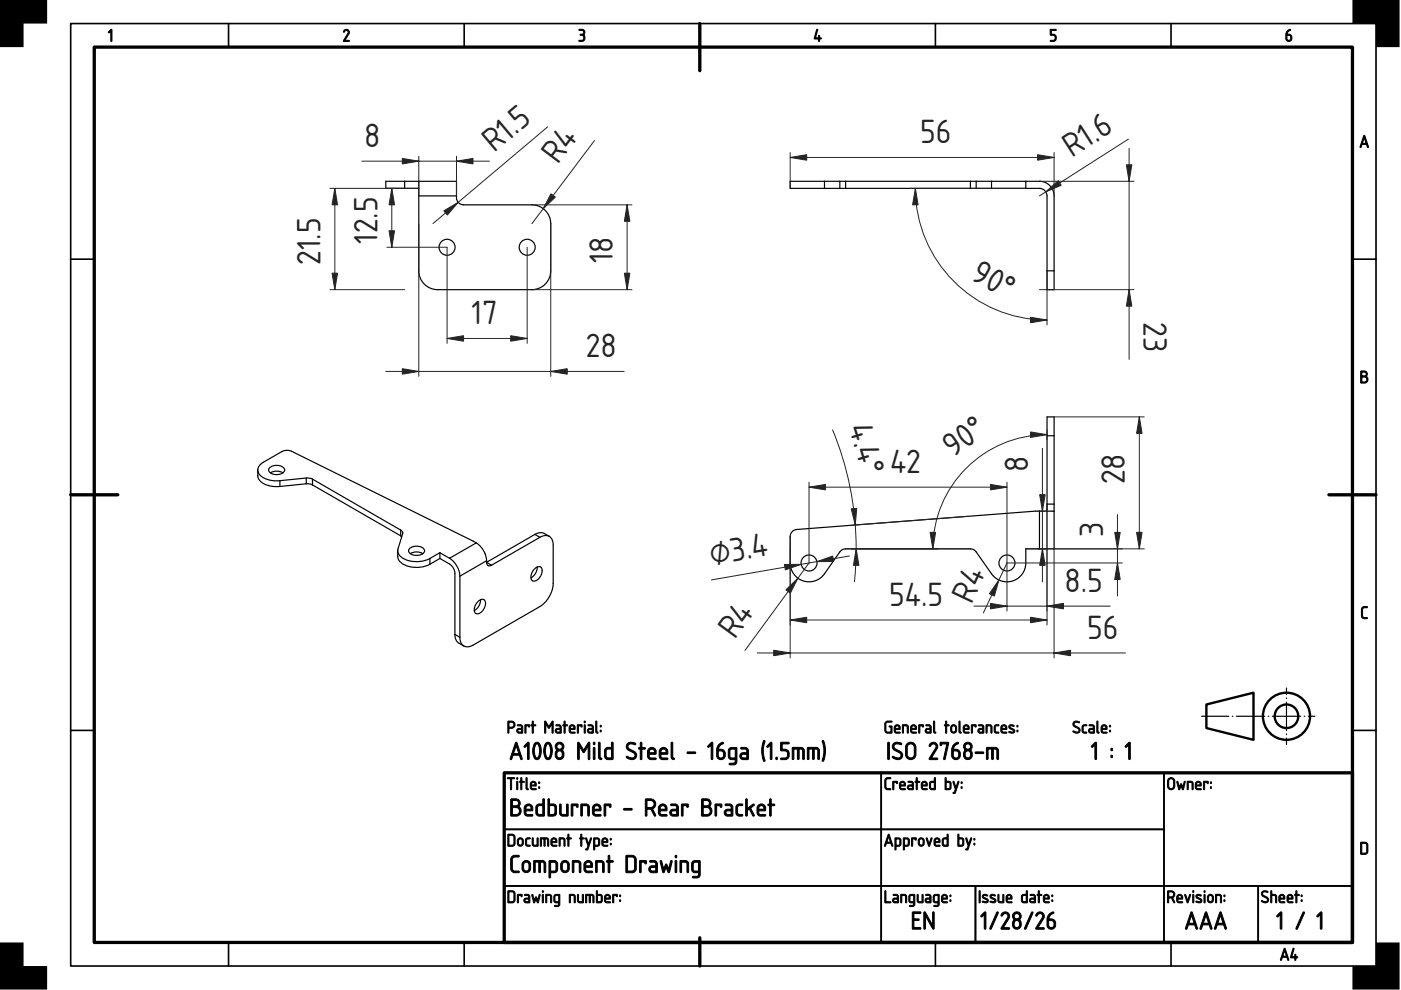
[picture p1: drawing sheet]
<svg xmlns="http://www.w3.org/2000/svg" width="297mm" height="210mm" viewBox="0 0 297 210" stroke-linecap="round" stroke-linejoin="round" font-family="sans-serif">
<defs><g id="words">
<g font-size="6.7" fill="#212529">
<text x="77.2" y="31.1">8</text>
<text x="104.8" y="32.5" transform="rotate(-40 104.8 32.5)">R1.5</text>
<text x="118.3" y="35" transform="rotate(-53 118.3 35)">R4</text>
<text x="195.1" y="30.3">56</text>
<text x="227.3" y="33.5" transform="rotate(-33 227.3 33.5)">R1.6</text>
<text x="80" y="51.8" transform="rotate(-90 80 51.8)">12.5</text>
<text x="67.9" y="56.2" transform="rotate(-90 67.9 56.2)">21.5</text>
<text x="129.9" y="55.8" transform="rotate(-90 129.9 55.8)">18</text>
<text x="205.5" y="59.2" transform="rotate(29 205.5 59.2)">90°</text>
<text x="100" y="68.7">17</text>
<text x="242.4" y="68.3" transform="rotate(90 242.4 68.3)">23</text>
<text x="124.2" y="75.7">28</text>
<text x="179.9" y="90.6" transform="rotate(73 179.9 90.6)">4.4°</text>
<text x="188.7" y="100.2">42</text>
<text x="202" y="97.1" transform="rotate(-35 202 97.1)">90°</text>
<text x="218" y="100" transform="rotate(-90 218 100)">8</text>
<text x="238.5" y="102.7" transform="rotate(-90 238.5 102.7)">28</text>
<text x="233.9" y="113.9" transform="rotate(-90 233.9 113.9)">3</text>
<text x="150.8" y="119.9" transform="rotate(-10 150.8 119.9)">⌀3.4</text>
<text x="225.7" y="125.5">8.5</text>
<text x="188.6" y="128.4">54.5</text>
<text x="206" y="128.2" transform="rotate(-65 206 128.2)">R4</text>
<text x="155.8" y="135.7" transform="rotate(-54 155.8 135.7)">R4</text>
<text x="230.5" y="135.4">56</text>
</g>
</g></defs>
<path d="M20 10h266.7v189.8h-266.7zM148.4 5v10M15 104.9h10M281.8 104.9h9.9M106.9 163.9h179.8v35.9h-179.8zM148.4 198.8v6" fill="none" stroke="#000" stroke-width=".7"/>
<g fill="none" stroke="#000" stroke-width=".35">
<path d="M15 5h276.7v199.8h-276.7zM48.5 5v5M98.4 5v5M198.3 5v5M248.3 5v5M15 55h5M286.7 55h5M15 154.9h5M286.7 154.9h5M106.9 163.9h79.9v11.9h-79.9zM106.9 175.8h79.9v12h-79.9zM186.8 175.8h60v12h-60z"/>
<path d="M186.8 163.9h60v11.9h-60zM246.8 163.9h39.9v23.9h-39.9zM48.5 199.8v5M98.4 199.8v5M106.9 187.8h79.9v12h-79.9zM186.8 187.8h20v12h-20zM198.3 199.8v5M206.8 187.8h40v12h-40zM246.8 187.8h20v12h-20zM248.3 199.8v5M266.8 187.8h19.9v12h-19.9z"/>
</g>
<g fill="#000" stroke="#000" stroke-width=".21">
<path d="M23.5 6.3l.2 .1v2.2l-.1 .2-.1-.2v-2l-.4 .4-.1-.1zM72.9 6.4a.64 .64 0 0 1 .9-.1 .64 .64 0 0 1 .2 .9l-.9 1.4h.8l.1 .2h-1.2l.9-1.7a.44 .44 0 0 0-.2-.6 .44 .44 0 0 0-.6 .3l-.1-.1zM122.8 6.2a.75 .75 0 0 1 1 .2 .75 .75 0 0 1-.1 1 .82 .82 0 0 1 .2 1.1 .82 .82 0 0 1-1.2 .2l.1-.1a.76 .76 0 0 0 1-.7l-.1-.3-.7-.1v-.2a.47 .47 0 0 0 .6-.2 .47 .47 0 0 0-.1-.6l-.7-.1zM173.2 6.2l.2 .2-.5 1.6h.6l.1-.5 .2 .5 .4 .2-.4 .1-.2 .5-.1-.5-.9-.1zM222.7 6.2h1.1l.1 .1-.1 .2h-.9v.8a.8 .8 0 0 1 1 .5 .8 .8 0 0 1-.6 1l-.6-.1 .6-.1a.54 .54 0 0 0 .4-.6 .54 .54 0 0 0-.4-.5h-.6zM288.8 128.8l.3-.2h.8v.2l-.8 .1-.2 .2v1.4l.2 .4h.7l.1 .2-.8 .1-.4-.4-.1-1.6z"/>
<path d="M272.9 6.6l.6-.4 .1 .2a.79 .79 0 0 0-.6 .9 .75 .75 0 0 1 .9 .8 .75 .75 0 0 1-1.1 .5l-.2-.4a1.82 1.82 0 0 1 .3-1.6zM272.9 7.5v.7a.4 .4 0 0 0 .4 .4 .4 .4 0 0 0 .4-.4l-.2-.6z"/>
<path d="M289.2 28.7l.2 .1 .7 2.3-.1 .2-.3-.7h-.9l-.3 .7-.2-.1zM289.2 29.2l-.3 1.2h.7z"/>
<path d="M288.5 78.7l.7-.1a.65 .65 0 0 1 .6 .4 .65 .65 0 0 1-.1 .8 .77 .77 0 0 1 .3 .8 .77 .77 0 0 1-.6 .6h-.9zM288.7 80v1h.6a.52 .52 0 0 0 .5-.5 .52 .52 0 0 0-.5-.5zM288.7 78.9v.8h.6a.39 .39 0 0 0 .4-.4 .39 .39 0 0 0-.4-.4z"/>
<path d="M107.9 153.1v1.1h.6a.52 .52 0 0 0 .5-.6 .52 .52 0 0 0-.6-.5zM107.7 152.9h.1a1.18 1.18 0 0 1 1.2 .2 .78 .78 0 0 1 .1 .8 .78 .78 0 0 1-.6 .5h-.6v.9l-.2 .1zM109.9 154.8l-.1 .2 .2 .2h.6v-.5zM109.7 153.7h.8l.3 .5v1.2l-.8 .1a.52 .52 0 0 1-.5-.6 .52 .52 0 0 1 .5-.5h.6v-.4l-.9-.1zM111.3 153.7l1 .1-.1 .4-.1-.3h-.6v1.4l-.1 .2-.1-.2zM112.9 152.9l.2 .1v.7l.5 .1-.5 .1v1.4l-.1 .2-.2-.2v-1.4l-.2-.1 .2-.1zM115.5 152.9h.2l.7 1.2 .6-1.2h.3v2.5l-.3-.1v-1.8l-.6 .9-.7-.9v1.8l-.2 .1zM118 154.8v.2l.1 .2h.6v-.5zM117.9 153.7h.8l.3 .5v1.2l-.8 .1a.52 .52 0 0 1-.5-.6 .52 .52 0 0 1 .5-.5h.5v-.4l-.8-.1zM119.6 152.9l.2 .1v.7l.6 .1-.6 .1v1.4l-.1 .2-.1-.2v-1.4l-.3-.1 .3-.1zM121 154.1l-.1 .3h.8l-.2-.5zM120.9 153.8a.64 .64 0 0 1 .8 0 .64 .64 0 0 1 .1 .9h-.9l.1 .5 .9 .1-.7 .2a1.06 1.06 0 0 1-.3-1.7zM122.4 153.7l1 .1-.1 .4-.1-.3h-.6v1.4l-.1 .2-.1-.2zM123.9 153.7l.2 .1v1.5l-.1 .2-.1-.2zM123.8 153.1a.2 .2 0 0 1 .4 0 .2 .2 0 0 1-.4 0zM124.9 154.8l-.1 .2 .1 .2h.7v-.5zM124.7 153.7h.8l.3 .5v1.2l-.8 .1a.52 .52 0 0 1-.5-.6 .52 .52 0 0 1 .5-.5h.6l-.1-.4-.8-.1zM126.3 152.9l.2 .1v2l.3 .3-.1 .2-.3-.2-.1-.2zM127.3 154.9h.2v.2h-.2zM127.3 153.8h.2v.3h-.2z"/>
<path d="M109.3 157.4l.3 .1 1.1 3.3-.1 .3-.5-1h-1.3l-.4 .9-.3-.1zM109.4 158.1l-.5 1.7h1.1zM111.8 157.5l.2-.1 .2 .2v3.2l-.2 .2-.2-.2v-2.8l-.5 .4-.2-.1zM113.7 157.8l-.4 1.2a2.07 2.07 0 0 0 .5 1.7 2.3 2.3 0 0 0 .5-2.3l-.2-.5zM113.4 157.5a.84 .84 0 0 1 1 .1 .84 .84 0 0 1 .3 .8l.1 .9a2.09 2.09 0 0 1-.7 1.7l-.3 .1a1.53 1.53 0 0 1-.9-1.7l.2-1.3zM116 157.8l-.4 1.2a2.07 2.07 0 0 0 .6 1.7 2.3 2.3 0 0 0 .4-2.3l-.2-.5zM115.8 157.5a.84 .84 0 0 1 .9 .1 .84 .84 0 0 1 .3 .8l.1 .9a2.09 2.09 0 0 1-.7 1.7l-.2 .1a1.53 1.53 0 0 1-.9-1.7l.2-1.3zM118.3 159.4a.8 .8 0 0 0 .3 1.3 .71 .71 0 0 0 .7-.9 .71 .71 0 0 0-1-.4zM118.1 158.3a.57 .57 0 0 0 1.1 0 .57 .57 0 0 0-1.1 0zM118 157.6a.92 .92 0 0 1 1.4 .1 .92 .92 0 0 1-.2 1.3 1.07 1.07 0 0 1 .3 1.5 1.07 1.07 0 0 1-1.5 .3l-.3-.6a1.15 1.15 0 0 1 .4-1.2 .92 .92 0 0 1-.1-1.4zM122.5 157.4l.3 .1 .9 1.5 1-1.5 .3-.1v3.6h-.3v-.2v-2.6l-.9 1.4-1-1.4v2.6v.2h-.3zM125.8 158.5h.3l.1 .2v2.1l-.2 .2-.2-.2zM125.8 157.6a.25 .25 0 0 1 .5 0 .25 .25 0 0 1-.5 0zM126.9 157.4h.3v.2v2.8l.4 .5a.52 .52 0 0 1-.7-.1 .52 .52 0 0 1 0-.6zM128.7 158.9l-.2 .4 .1 1.2 .4 .2h.6v-1.9zM128.3 158.7a1.3 1.3 0 0 1 1.3-.2v-1l.2-.1 .2 .2v3.2l-.2 .3a1.47 1.47 0 0 1-1.4-.2l-.2-.6v-1.1zM133 157.6a1.41 1.41 0 0 1 1.8 .1l-.2 .2a.92 .92 0 0 0-1.5 .4l.4 .5a1.9 1.9 0 0 1 1.5 1.1 1.07 1.07 0 0 1-.6 1.1 1.07 1.07 0 0 1-1.2-.1l-.4-.3 .2-.3a1.19 1.19 0 0 0 1.6 0 .58 .58 0 0 0-.3-.7l-1.4-.8-.1-.5zM135.8 157.4h.3v.2v.9h.6l.1 .2-.2 .1h-.5v2.1l-.2 .2-.2-.2v-2.1l-.3-.1 .3-.2zM137.8 159l-.2 .6h1.2a.58 .58 0 0 0-.3-.7 .58 .58 0 0 0-.7 .1zM137.6 158.7a.92 .92 0 0 1 1.2 0 .92 .92 0 0 1 .2 1.2h-1.4l.2 .8h1.1l.2 .2-.2 .2h-.9a.89 .89 0 0 1-.7-1.2 1.14 1.14 0 0 1 .3-1.2zM140.2 159l-.1 .6h1.1a.58 .58 0 0 0-.2-.7 .58 .58 0 0 0-.8 .1zM140.1 158.7a.92 .92 0 0 1 1.2 0 .92 .92 0 0 1 .1 1.2h-1.3l.2 .8h1.1l.2 .2-.2 .2h-.9a.89 .89 0 0 1-.7-1.2 1.14 1.14 0 0 1 .3-1.2zM142.3 157.4h.3v.2v2.8l.4 .5a.52 .52 0 0 1-.7-.1 .52 .52 0 0 1 0-.6zM145.7 159.5l1.6-.1 .2 .2-.2 .2h-1.5l-.1-.1zM150.8 157.5l.2-.1 .1 .2v3.2l-.1 .2-.2-.2v-2.8l-.5 .4-.3-.1zM152.4 157.9l.8-.5 .2 .2a1.88 1.88 0 0 0-1.1 1.3 1.12 1.12 0 0 1 1.5 .9 1.12 1.12 0 0 1-1.2 1.2l-.5-.4-.2-.4a2.91 2.91 0 0 1 .3-2.1zM152.3 159.2v1a.57 .57 0 0 0 .6 .5 .57 .57 0 0 0 .5-.5l-.1-.8-.3-.2zM154.9 158.9l-.1 .3v1.3l.2 .2h.9v-1.9zM154.6 158.7l.5-.2h1.1v3a.79 .79 0 0 1-1 .7l-.6-.1v-.2l1.1-.1 .1-.1 .1-.6a1.06 1.06 0 0 1-1.5-.6v-1.3zM157.3 160.1l-.1 .4 .2 .2h.9v-.8zM157.1 158.5h1.1l.5 .5v1.9l-.2 .2h-.9a.74 .74 0 0 1-.8-.8 .74 .74 0 0 1 .8-.7h.7v-.6l-.2-.1-1-.1zM161.9 157h.3a7.3 7.3 0 0 0 0 4.4h-.2a5.2 5.2 0 0 1-.1-4.4zM163.3 157.5l.2-.1 .2 .2v3.2l-.2 .2-.2-.2v-2.8l-.5 .4-.2-.1zM164.5 160.6h.3v.4h-.3zM165.5 157.4h1.6l.2 .1-.2 .2h-1.3v1.2a1.14 1.14 0 0 1 1.5 .7 1.14 1.14 0 0 1-.9 1.5h-.7l-.2-.2 .2-.2h.7a.77 .77 0 0 0 .6-.8 .77 .77 0 0 0-.7-.7h-.8zM168 158.5h1.8a.84 .84 0 0 1 .7 1.1v1.2l-.1 .2-.2-.2v-1.7l-.3-.3h-.5v2v.2h-.3v-2.2h-.8v2.1v.1h-.3zM171.2 158.5h1.8a.84 .84 0 0 1 .7 1.1v1.2l-.1 .2-.2-.2v-1.7l-.3-.3h-.5v2v.2h-.3v-2.2h-.8v2.1v.1h-.3zM174.3 157h.2a4.7 4.7 0 0 1 .3 3.9l-.2 .5h-.2a7.3 7.3 0 0 0-.1-4.4z"/>
<path d="M187.8 153.1l.4-.2h.9l-.1 .2-.9 .1-.3 .3v1.3l.3 .4h.8v-1l-.4-.2 .1-.1 .5 .1v1.4l-.9 .1-.5-.3-.1-1.7zM189.9 154.1l-.1 .3h.8l-.2-.5zM189.8 153.8a.64 .64 0 0 1 .9 0 .64 .64 0 0 1 .1 .9h-1l.2 .5 .9 .1-.8 .2a1.06 1.06 0 0 1-.3-1.7zM191.3 153.7a.88 .88 0 0 1 1.3 .5l-.1 1.3-.2-.2v-1.2l-.7-.2v1.4l-.3 .1zM193.4 154.1l-.1 .3h.8l-.2-.5zM193.3 153.8a.64 .64 0 0 1 .8 0 .64 .64 0 0 1 .1 .9h-.9l.1 .5 .9 .1-.7 .2a1.06 1.06 0 0 1-.3-1.7zM194.8 153.7l1 .1-.1 .4-.1-.3h-.6v1.4l-.1 .2-.1-.2zM196.5 154.8l-.1 .2 .2 .2h.6v-.5zM196.3 153.7h.8l.3 .5v1.2l-.8 .1a.52 .52 0 0 1-.5-.6 .52 .52 0 0 1 .5-.5h.6v-.4l-.9-.1zM197.9 152.9l.3 .1v2l.2 .3-.1 .2-.3-.2-.1-.2zM200.5 152.9l.2 .1v.7l.5 .1-.5 .1v1.4l-.1 .2-.1-.2v-1.4l-.3-.1 .3-.1zM201.9 154l-.1 .8a.4 .4 0 0 0 .4 .4 .4 .4 0 0 0 .4-.4l-.1-.8zM201.8 153.8a.64 .64 0 0 1 1 .4v.6a.64 .64 0 0 1-.6 .6 .64 .64 0 0 1-.7-.6l.1-.7zM203.3 152.9l.3 .1v2l.2 .3-.1 .2-.3-.2-.1-.2zM204.5 154.1v.3h.7l-.2-.5zM204.4 153.8a.64 .64 0 0 1 .9 0 .64 .64 0 0 1 .1 .9h-.9l.1 .5 .9 .1-.8 .2a1.06 1.06 0 0 1-.3-1.7zM206 153.7l1 .1-.1 .4-.2-.3h-.5v1.4l-.1 .2-.2-.2zM207.6 154.8v.2l.1 .2h.6v-.5zM207.5 153.7h.8l.3 .5v1.2l-.8 .1a.52 .52 0 0 1-.5-.6 .52 .52 0 0 1 .5-.5h.5v-.4l-.8-.1zM209.1 153.7a.88 .88 0 0 1 1.2 .5l-.1 1.3-.1-.2v-1.2l-.8-.2v1.4l-.2 .1zM210.9 153.8l.8-.2 .1 .3a.52 .52 0 0 0-.6 0 .52 .52 0 0 0-.2 .6l.1 .6 .7 .2a.65 .65 0 0 1-.8 .1 .65 .65 0 0 1-.2-.8zM212.5 154.1l-.1 .3h.8l-.2-.5zM212.4 153.8a.64 .64 0 0 1 .9 0 .64 .64 0 0 1 .1 .9h-1l.2 .5 .9 .1-.8 .2a1.06 1.06 0 0 1-.3-1.7zM214 153.8a.61 .61 0 0 1 1 .2l-.6-.1-.3 .2 .8 .5a.52 .52 0 0 1 .1 .7 .52 .52 0 0 1-.8 .1l-.3-.1 .2-.2a.45 .45 0 0 0 .4 .2 .45 .45 0 0 0 .4-.4l-.9-.5-.1-.3zM215.6 154.9h.2v.2h-.2zM215.6 153.8h.2v.3h-.2z"/>
<path d="M227.7 153.1a.99 .99 0 0 1 1.2 0l-.1 .2a.6 .6 0 0 0-.7-.2 .6 .6 0 0 0-.3 .6l.8 .5a.73 .73 0 0 1 0 1.2 .73 .73 0 0 1-1.1-.4h.1a.61 .61 0 0 0 .7 .2 .61 .61 0 0 0 .4-.5l-1.1-.7-.1-.5zM229.5 153.8l.8-.2 .1 .3a.52 .52 0 0 0-.6 0 .52 .52 0 0 0-.1 .6v.6l.7 .2a.65 .65 0 0 1-.8 .1 .65 .65 0 0 1-.2-.8zM231.1 154.8l-.1 .2 .2 .2h.6v-.5zM230.9 153.7h.9l.3 .5-.1 1.2-.7 .1a.52 .52 0 0 1-.5-.6 .52 .52 0 0 1 .5-.5h.5v-.4l-.9-.1zM232.6 152.9l.2 .1v2l.2 .3-.1 .2-.3-.2-.1-.2zM233.8 154.1l-.1 .3h.8l-.2-.5zM233.7 153.8a.64 .64 0 0 1 .8 0 .64 .64 0 0 1 .1 .9h-.9l.1 .5 .9 .1-.7 .2a1.06 1.06 0 0 1-.3-1.7zM235.2 154.9h.2v.2h-.2zM235.2 153.8h.2v.3h-.2z"/>
<path d="M232.1 157.5l.2-.1 .2 .2v3.2l-.2 .2-.2-.2v-2.8l-.5 .4-.2-.1zM235.6 160.2h.2v.4h-.2zM235.6 158.7h.2v.4h-.2zM239.3 157.5l.2-.1 .2 .2v3.2l-.2 .2-.2-.2v-2.8l-.5 .4-.2-.1z"/>
<path d="M107.6 164.9h1.4l.1 .1-.6 .1v2.2l-.2 .2-.1-.2v-2.2h-.6zM109.6 165.7l.2 .1v1.5l-.1 .1-.2-.1zM109.5 165.1a.2 .2 0 0 1 .4 0 .2 .2 0 0 1-.4 0zM110.4 164.9l.3 .1v.7l.5 .1-.5 .1v1.4l-.2 .2-.1-.2v-1.4l-.3-.1 .3-.1zM111.6 164.9l.2 .1v2l.2 .3-.1 .2-.3-.2-.1-.2zM112.8 166l-.1 .4h.8l-.3-.5zM112.6 165.8a.64 .64 0 0 1 .9 0 .64 .64 0 0 1 .1 .9h-.9l.1 .5 .9 .1-.8 .2a1.06 1.06 0 0 1-.3-1.7zM114.2 166.8h.2v.3h-.2zM114.2 165.8h.2v.3h-.2z"/>
<path d="M107.9 177.1v2.1h.8l.3-.4-.1-1.4-.2-.3zM107.7 176.9h1.1l.4 .4v1.7l-.4 .4h-1.1zM110.1 178l-.2 .8a.4 .4 0 0 0 .5 .4 .4 .4 0 0 0 .3-.4l-.1-.8zM109.9 177.8a.64 .64 0 0 1 1.1 .4v.6a.64 .64 0 0 1-.7 .6 .64 .64 0 0 1-.6-.6v-.7zM111.5 177.8l.8-.2 .1 .2a.52 .52 0 0 0-.6 .1 .52 .52 0 0 0-.1 .6v.5l.7 .3a.65 .65 0 0 1-.8 .1 .65 .65 0 0 1-.2-.8zM112.9 177.7l.2 .1v1.2l.2 .2h.6v-1.4l.1-.2 .1 .2v1.6h-1a1.76 1.76 0 0 1-.2-1.7zM114.6 177.6l1.4 .1a1.46 1.46 0 0 1 .2 1.7l-.1-.1v-1.3l-.3-.1h-.2v1.4l-.1 .1-.2-.1v-1.4h-.5v1.4l-.2 .1zM117.1 178v.4h.7l-.2-.5zM117 177.8a.64 .64 0 0 1 .9 0 .64 .64 0 0 1 .1 .9h-1l.2 .5 .9 .1-.8 .1a1.06 1.06 0 0 1-.3-1.6zM118.6 177.7a.88 .88 0 0 1 1.2 .5l-.1 1.2-.1-.1-.1-1.3-.7-.1v1.4l-.2 .1zM120.4 176.9l.2 .1v.6l.6 .2-.6 .1v1.4l-.1 .1-.1-.1v-1.4l-.3-.1 .3-.2zM123.2 176.9l.2 .1v.6l.5 .2-.5 .1v1.4l-.2 .1-.1-.1v-1.4l-.2-.1 .2-.2zM124.2 177.7l.2 .1 .4 1.1 .4-1.2 .1-.1 .1 .2-.9 2.4-.4-.1 .3-.1 .2-.7zM126.1 177.9v1.3h.7l.1-.3v-.8l-.2-.2zM125.9 177.7a.86 .86 0 0 1 1.3 .5v.3a.7 .7 0 0 1-.5 .9h-.6v.8h-.2zM127.9 178v.4h.7l-.2-.5zM127.8 177.8a.64 .64 0 0 1 .9 0 .64 .64 0 0 1 .1 .9h-1l.2 .5 .9 .1-.8 .1a1.06 1.06 0 0 1-.3-1.6zM129.4 178.8h.2v.3h-.2zM129.4 177.8h.2v.3h-.2z"/>
<path d="M108.3 169.4h1a.93 .93 0 0 1 .9 .5 .93 .93 0 0 1-.2 1.1 1.11 1.11 0 0 1 .5 1.2 1.11 1.11 0 0 1-1 .8h-1.2zM108.6 171.2v1.5h.8a.74 .74 0 0 0 .7-.7 .74 .74 0 0 0-.7-.8zM108.6 169.7v1.1h.8a.56 .56 0 0 0 .6-.5 .56 .56 0 0 0-.6-.6zM111.6 171l-.1 .6h1.1a.58 .58 0 0 0-.3-.7 .58 .58 0 0 0-.7 .1zM111.4 170.7a.92 .92 0 0 1 1.3 0 .92 .92 0 0 1 .1 1.2h-1.3l.2 .7 1.1 .1 .2 .2-.2 .1h-.9a.89 .89 0 0 1-.8-1.1 1.14 1.14 0 0 1 .3-1.2zM114.1 170.9l-.1 .4v1.2l.4 .2h.7v-1.9zM113.8 170.7a1.3 1.3 0 0 1 1.3-.2v-1l.2-.1 .1 .2v3.2l-.2 .2a1.47 1.47 0 0 1-1.4-.2l-.2-.5v-1.1zM116.5 170.8v1.9l1-.1a1.91 1.91 0 0 0-.1-1.8zM116.2 169.4l.3 .1v1h1l.5 .4v1.5l-.2 .4a1.59 1.59 0 0 1-1.4 .2l-.2-.1zM118.7 170.5h.2l.1 .2v1.8l.3 .2h.8v-2l.2-.2 .2 .2-.1 2.3h-1.1a.84 .84 0 0 1-.7-1.1zM121.2 170.5h1.2l.2 .1-.2 .6-.1-.1-.1-.3h-.7v2l-.2 .2a3.9 3.9 0 0 1-.1-2.5zM123.2 170.5a1.44 1.44 0 0 1 1.7 .5l.1 1.8-.2 .2-.2-.2v-1.8l-.3-.2h-.8v2l-.2 .2a3.9 3.9 0 0 1-.1-2.5zM126.1 171l-.1 .6h1.1a.58 .58 0 0 0-.3-.7 .58 .58 0 0 0-.7 .1zM125.9 170.7a.92 .92 0 0 1 1.2 0 .92 .92 0 0 1 .2 1.2h-1.3l.1 .7 1.1 .1 .2 .2-.2 .1h-.9a.89 .89 0 0 1-.7-1.1 1.14 1.14 0 0 1 .3-1.2zM128.1 170.5h1.2l.2 .1-.1 .6-.2-.1v-.3h-.8v2l-.2 .2a3.9 3.9 0 0 1-.1-2.5zM132.3 171.5l1.6-.1 .1 .2-.1 .2h-1.5l-.1-.1zM137.2 169.7v1.5a1.06 1.06 0 0 0 1.5-.8l-.1-.3-.5-.3zM136.9 169.4h.1a1.71 1.71 0 0 1 1.8 .4 1.12 1.12 0 0 1-.4 1.7l.6 1.2v.3l-.3-.1-.7-1.3h-.8v1.3l-.1 .1h-.2zM140.1 171l-.1 .6h1.1a.58 .58 0 0 0-.3-.7 .58 .58 0 0 0-.7 .1zM139.9 170.7a.92 .92 0 0 1 1.2 0 .92 .92 0 0 1 .2 1.2h-1.4l.2 .7 1.1 .1 .2 .2-.2 .1h-.9a.89 .89 0 0 1-.7-1.1 1.14 1.14 0 0 1 .3-1.2zM142.5 172l-.1 .5 .2 .2h.9v-.8zM142.2 170.5h1.1l.5 .5v1.9l-.2 .1h-.9a.74 .74 0 0 1-.7-.7 .74 .74 0 0 1 .7-.7h.8l-.1-.6-.2-.2h-1zM144.5 170.5h1.2l.2 .1-.1 .6-.2-.1v-.3h-.8v2l-.2 .2a3.9 3.9 0 0 1-.1-2.5zM148.8 169.4h.9a.93 .93 0 0 1 1 .5 .93 .93 0 0 1-.3 1.1 1.11 1.11 0 0 1 .5 1.2 1.11 1.11 0 0 1-.9 .8h-1.2zM149.1 171.2v1.5h.8a.74 .74 0 0 0 .7-.7 .74 .74 0 0 0-.7-.8zM149.1 169.7v1.1h.7a.56 .56 0 0 0 .6-.5 .56 .56 0 0 0-.6-.6zM151.6 170.5h1.2l.3 .1-.2 .6-.2-.1v-.3h-.8v2l-.1 .2a3.9 3.9 0 0 1-.2-2.5zM154 172l-.1 .5 .2 .2h.9v-.8zM153.8 170.5h1.1l.5 .5v1.9l-.2 .1h-1a.74 .74 0 0 1-.7-.7 .74 .74 0 0 1 .8-.7h.7v-.6l-.2-.2h-1zM156.2 170.7a1.11 1.11 0 0 1 1.3-.1l-.1 .2a.86 .86 0 0 0-1 .5v1.2l.2 .1 .8 .1 .1 .2a.96 .96 0 0 1-1.2 0 .96 .96 0 0 1-.3-1.2v-.7zM158.1 169.4h.3v.2v1.8l1.2-.9h.3v.3l-.8 .5 .8 1.5v.2l-.3-.1-.7-1.4-.4 .4-.1 1.1h-.3zM161 171l-.1 .6h1.1a.58 .58 0 0 0-.3-.7 .58 .58 0 0 0-.7 .1zM160.8 170.7a.92 .92 0 0 1 1.2 0 .92 .92 0 0 1 .2 1.2h-1.3l.1 .7 1.1 .1 .2 .2-.2 .1h-.9a.89 .89 0 0 1-.7-1.1 1.14 1.14 0 0 1 .3-1.2zM163.2 169.4h.3v.2v.9h.6l.2 .2-.2 .1h-.6v2.1l-.2 .1-.1-.2v-2l-.4-.1 .4-.2z"/>
<path d="M187.8 165l.3-.1h.7v.2l-.7 .1-.2 .2-.1 1.4 .3 .4h.7v.2h-.8l-.4-.4v-1.5zM189.3 165.7l1 .1-.1 .4-.1-.3h-.6v1.4l-.1 .1-.1-.1zM191 166v.4h.7l-.2-.5zM190.9 165.8a.64 .64 0 0 1 .9 0 .64 .64 0 0 1 .1 .9h-1l.2 .5 .9 .1-.8 .2a1.06 1.06 0 0 1-.3-1.7zM192.7 166.7l-.1 .3 .2 .2h.6v-.5zM192.5 165.7h.9l.3 .4-.1 1.3-.7 .1a.52 .52 0 0 1-.5-.6 .52 .52 0 0 1 .5-.5h.5v-.4l-.9-.1zM194.3 164.9l.2 .1v.7l.5 .1-.5 .1v1.4l-.1 .2-.2-.2v-1.4l-.2-.1 .2-.1zM195.7 166l-.1 .4h.8l-.2-.5zM195.5 165.8a.64 .64 0 0 1 .9 0 .64 .64 0 0 1 .1 .9h-.9l.1 .5 .9 .1-.8 .2a1.06 1.06 0 0 1-.3-1.7zM197.4 165.9l-.1 .3v.9l.8 .1v-1.3zM197.2 165.8l.2-.1 .7-.1v-.6l.2-.1v2.5h-.9l-.3-.3zM200.6 165.9v1.3h.5a.91 .91 0 0 0 .2-1.2zM200.4 164.9l.2 .1v.6l.7 .1 .3 .3 .1 1-.4 .4-.9-.1zM202.1 165.7l.2 .1 .4 1.1 .4-1.1 .1-.1 .1 .1-.9 2.4-.4-.1 .3-.1 .2-.7zM203.8 166.8h.2v.3h-.2zM203.8 165.8h.2v.3h-.2z"/>
<path d="M188.3 176.9l.2 .1 .8 2.3-.1 .1-.3-.6h-1l-.2 .6-.2-.1zM188.4 177.4l-.4 1.1h.8zM190 177.9v1.3h.6l.2-.3v-.8l-.2-.2zM189.8 177.7a.86 .86 0 0 1 1.2 .5v.3a.7 .7 0 0 1-.5 .9h-.5v.8h-.2zM191.8 177.9v1.3h.6l.2-.3-.1-.8-.1-.2zM191.5 177.7a.86 .86 0 0 1 1.3 .5v.3a.7 .7 0 0 1-.5 .9h-.5l-.1 .8h-.2zM193.3 177.7h1l-.1 .4-.2-.2h-.5v1.4l-.1 .1-.1-.1zM195.1 178l-.2 .8a.4 .4 0 0 0 .4 .4 .4 .4 0 0 0 .4-.4l-.1-.8zM194.9 177.8a.64 .64 0 0 1 1.1 .4v.6a.64 .64 0 0 1-.7 .6 .64 .64 0 0 1-.6-.6v-.7zM196.4 177.7l.2 .1 .4 1.1 .4-1.2h.2l-.6 1.7zM198.4 178l-.1 .4h.8l-.2-.5zM198.3 177.8a.64 .64 0 0 1 .8 0 .64 .64 0 0 1 .1 .9h-.9l.1 .5 .9 .1-.8 .1a1.06 1.06 0 0 1-.2-1.6zM200.1 177.9l-.1 .3v.8l.8 .2v-1.3zM199.9 177.8l.2-.2h.7v-.6l.2-.1v2.5h-.9l-.3-.3zM203.3 177.9v1.3h.5a.91 .91 0 0 0 .2-1.2zM203.1 176.9l.2 .1v.6l.7 .1 .3 .3 .1 1-.4 .4-.9-.1zM204.8 177.7l.2 .1 .4 1.1 .4-1.2 .1-.1 .1 .2-.9 2.4-.4-.1 .3-.1 .2-.7zM206.5 178.8h.2v.3h-.2zM206.5 177.8h.2v.3h-.2z"/>
<path d="M188.2 157.4h.3l.1 .2v3.2l-.2 .3-.2-.3zM189.4 157.6a1.41 1.41 0 0 1 1.8 .1l-.2 .2a.92 .92 0 0 0-1.5 .4l.4 .5a1.9 1.9 0 0 1 1.5 1.1 1.07 1.07 0 0 1-.6 1.1 1.07 1.07 0 0 1-1.2-.1l-.4-.3 .2-.3a1.19 1.19 0 0 0 1.6 0 .58 .58 0 0 0-.3-.7l-1.4-.8-.1-.5zM192.6 157.9l-.2 .6v1.5a.75 .75 0 0 0 .7 .7 .75 .75 0 0 0 .7-.7v-1.5a.75 .75 0 0 0-.4-.7 .75 .75 0 0 0-.8 .1zM192.3 157.7a1.1 1.1 0 0 1 1.2-.3 1.1 1.1 0 0 1 .7 1.1v1.4a1.1 1.1 0 0 1-1.1 1.2 1.1 1.1 0 0 1-1.1-1.1v-1.9zM197.2 157.6a.92 .92 0 0 1 1.3 0 .92 .92 0 0 1 .2 1.2l-1.2 1.9h1.1l.2 .1v.2h-1.8v-.2l1.3-2.1a.6 .6 0 0 0-.2-1 .6 .6 0 0 0-.8 .5l-.3-.1zM199.4 157.4h1.5l.2 .1-.7 3.4-.2 .2-.1-.2 .6-3.2h-1l-.2 .4-.2-.2zM202.2 157.9l.8-.5 .2 .2a1.88 1.88 0 0 0-1.1 1.3 1.12 1.12 0 0 1 1.5 .9 1.12 1.12 0 0 1-1.2 1.2l-.5-.4-.1-.4a2.91 2.91 0 0 1 .2-2.1zM202.1 159.2v1a.57 .57 0 0 0 .6 .5 .57 .57 0 0 0 .6-.5l-.2-.8-.3-.2zM204.8 159.4a.8 .8 0 0 0 .4 1.3 .71 .71 0 0 0 .6-.9 .71 .71 0 0 0-1-.4zM204.6 158.3a.6 .6 0 0 0 1.2 0 .6 .6 0 0 0-1.2 0zM204.6 157.6a.92 .92 0 0 1 1.3 .1 .92 .92 0 0 1-.1 1.3 1.07 1.07 0 0 1 .3 1.5 1.07 1.07 0 0 1-1.5 .3l-.3-.6a1.15 1.15 0 0 1 .4-1.2 .92 .92 0 0 1-.1-1.4zM206.8 159.5l1.6-.1 .2 .2-.2 .2h-1.5l-.1-.1zM209.2 158.5h1.7a.84 .84 0 0 1 .8 1.1v1.2l-.2 .2-.1-.2-.1-1.7-.2-.3h-.5v2v.2h-.3l-.1-2.2h-.7v2.1l-.1 .1h-.2z"/>
<path d="M248 165.2l-.2 .4v1.1a.52 .52 0 0 0 .5 .5 .52 .52 0 0 0 .5-.5v-1.3l-.5-.3zM247.8 165.1a.77 .77 0 0 1 .8-.2 .77 .77 0 0 1 .5 .7v1.1a.77 .77 0 0 1-.8 .8 .77 .77 0 0 1-.8-.8l.1-1.3zM249.5 165.7h.2l.3 1.2 .4-.7 .4 .7 .3-1.1 .2-.1-.4 1.7-.2-.1-.3-.7-.3 .7-.2 .1zM251.7 165.7a.88 .88 0 0 1 1.3 .5l-.1 1.2-.2-.1v-1.3l-.8-.1v1.4l-.2 .1zM253.8 166l-.1 .4h.8l-.3-.5zM253.6 165.8a.64 .64 0 0 1 .9 0 .64 .64 0 0 1 .1 .9h-.9l.1 .5 .9 .1-.8 .2a1.06 1.06 0 0 1-.3-1.7zM255.2 165.7l1 .1-.1 .4-.2-.3h-.5v1.4l-.1 .1-.1-.1zM256.6 166.8h.2v.3h-.2zM256.6 165.8h.2v.3h-.2z"/>
<path d="M107.9 189.1v2.1h.8l.3-.4-.1-1.5-.2-.2zM107.7 188.9h1.1l.4 .4v1.7l-.4 .4h-1.1zM109.7 189.7h1l-.1 .4-.1-.2h-.6v1.4l-.1 .1-.1-.1zM111.4 190.7l-.1 .3 .2 .2h.6v-.6zM111.2 189.6l.9 .1 .2 .4v1.3h-.7a.52 .52 0 0 1-.5-.5 .52 .52 0 0 1 .5-.5h.5v-.4l-.9-.2zM112.8 189.7h.2l.3 1.2 .3-.8 .4 .8 .3-1.2h.2l-.4 1.7-.2-.1-.3-.7-.2 .7-.2 .1zM115 189.7l.2 .1v1.5l-.1 .1-.1-.1zM115 189a.17 .17 0 0 1 .3 0 .17 .17 0 0 1-.3 0zM115.7 189.6a.88 .88 0 0 1 1.3 .6l-.1 1.2-.2-.1v-1.3l-.8-.1v1.4l-.2 .1zM117.8 190l-.1 1 .1 .2h.7v-1.3zM117.6 189.8l1-.2a4 4 0 0 1 .1 2.3 .86 .86 0 0 1-1.2 .2l.8-.2 .1-.5a.72 .72 0 0 1-.8-.1 .72 .72 0 0 1-.2-.7zM120.7 189.6a.88 .88 0 0 1 1.3 .6l-.1 1.2-.2-.1v-1.3l-.8-.1v1.4l-.2 .1zM122.5 189.7l.2 .1v1.2l.2 .2h.6v-1.4l.1-.2 .1 .2v1.6h-1a1.76 1.76 0 0 1-.2-1.7zM124.2 189.6h1.4a1.46 1.46 0 0 1 .2 1.8l-.1-.1v-1.3l-.3-.1h-.2v1.4l-.1 .1-.2-.1v-1.4h-.5v1.4l-.2 .1zM126.7 189.9v1.3h.5a.91 .91 0 0 0 .2-1.3zM126.5 188.9l.2 .1v.6h.7l.3 .3v1.1l-.3 .4-1-.1zM128.5 190l-.1 .4h.8l-.2-.5zM128.4 189.8a.64 .64 0 0 1 .8 0 .64 .64 0 0 1 .1 .8h-.9l.1 .5 .9 .2-.7 .1a1.06 1.06 0 0 1-.3-1.6zM129.9 189.7h1l-.1 .4-.1-.2h-.6v1.4l-.1 .1-.1-.1zM131.4 190.8h.2v.3h-.2zM131.4 189.8h.2v.3h-.2z"/>
<path d="M108.6 181.6a1.46 1.46 0 0 1 1.5-.1l-.2 .2-1 .1-.3 .5 .1 2.1 .4 .3h1l-.2 .3h-1l-.5-.5-.1-2.3zM111.2 182.9l-.2 .3v.9a.57 .57 0 0 0 .6 .6 .57 .57 0 0 0 .6-.6l-.1-.9-.1-.2-.4-.2zM111 182.6a.92 .92 0 0 1 1.5 .7 1.51 1.51 0 0 1-.3 1.5 .92 .92 0 0 1-1 .1 .92 .92 0 0 1-.5-.8v-1zM113.2 182.5l1.7-.1a.84 .84 0 0 1 .8 1.2v1.2l-.2 .2-.2-.2v-1.8l-.2-.2h-.5v2v.2h-.3l-.1-2.2h-.7v2l-.1 .2h-.2zM116.7 182.8v1.9l1-.1 .2-.3-.1-1.2-.1-.3zM116.4 182.5a1.38 1.38 0 0 1 1.8 .5v.2a1.71 1.71 0 0 1-.5 1.8h-1v1.1h-.3zM119.4 182.9l-.2 .3v.9a.57 .57 0 0 0 .6 .6 .57 .57 0 0 0 .6-.6l-.1-.9-.1-.2-.4-.2zM119.2 182.6a.92 .92 0 0 1 1.5 .7 1.51 1.51 0 0 1-.3 1.5 .92 .92 0 0 1-1 .1 .92 .92 0 0 1-.5-.8v-1zM121.4 182.5a1.44 1.44 0 0 1 1.7 .5l.1 1.8-.2 .2-.2-.2v-1.8l-.3-.2h-.8v2l-.2 .2a3.9 3.9 0 0 1-.1-2.5zM124.3 183l-.1 .6h1.1a.58 .58 0 0 0-.3-.7 .58 .58 0 0 0-.7 .1zM124.1 182.7a.92 .92 0 0 1 1.2 0 .92 .92 0 0 1 .2 1.2h-1.3l.1 .7 1.1 .1 .2 .2-.2 .1h-.9a.89 .89 0 0 1-.7-1.1 1.14 1.14 0 0 1 .3-1.2zM126.3 182.5a1.44 1.44 0 0 1 1.8 .5v1.8l-.2 .2-.1-.2-.1-1.8-.3-.2h-.8v2l-.2 .2a3.9 3.9 0 0 1-.1-2.5zM129 181.4h.2l.1 .1v1h.5l.2 .2-.2 .1h-.5v2l-.2 .2-.2-.2v-2l-.3-.2 .3-.1zM133.1 181.7v3l1.2-.1 .2-.5v-2l-.4-.4zM132.7 181.4h1.6l.6 .6v2.4l-.6 .6h-1.6zM135.6 182.5l1.3-.1 .2 .2-.2 .6-.2-.1v-.3h-.8v2l-.1 .2a3.9 3.9 0 0 1-.2-2.5zM138 184l-.1 .4 .2 .2 .9 .1v-.8zM137.8 182.5h1.1l.5 .5v1.9l-.2 .1h-.9a.74 .74 0 0 1-.8-.7 .74 .74 0 0 1 .8-.7h.7v-.6l-.2-.2h-1zM140 182.5l.3 .1 .4 1.6 .5-1 .6 1 .4-1.6 .3-.1-.6 2.5-.3-.1-.4-1-.3 1-.3 .1zM143.2 182.5h.2l.1 .1v2.2l-.2 .2-.2-.2zM143.1 181.6a.25 .25 0 0 1 .5 0 .25 .25 0 0 1-.5 0zM144.2 182.5a1.44 1.44 0 0 1 1.8 .5v1.8l-.2 .2-.2-.2v-1.8l-.3-.2h-.8v2l-.2 .2a3.9 3.9 0 0 1-.1-2.5zM147.1 182.9l-.1 .3v1.2l.2 .3h.9v-1.9zM146.8 182.7l.6-.2h1l.1 3a.79 .79 0 0 1-1.1 .6h-.5v-.3h1l.1-.2 .1-.6a1.06 1.06 0 0 1-1.4-.5l-.1-1.3z"/>
<path d="M187.6 188.9l.2 .1v2.2h.9l.1 .2h-1.2zM189.5 190.7v.3l.1 .2h.7v-.6zM189.4 189.6l.8 .1 .3 .4v1.3h-.8a.52 .52 0 0 1-.5-.5 .52 .52 0 0 1 .5-.5h.6l-.1-.4-.8-.2zM191 189.6a.88 .88 0 0 1 1.2 .6l-.1 1.2-.1-.1v-1.3l-.8-.1v1.4l-.2 .1zM193 190l-.1 1 .2 .2h.6v-1.3zM192.8 189.8l1-.2a4 4 0 0 1 .1 2.3 .86 .86 0 0 1-1.1 .2l.8-.2 .1-.5a.72 .72 0 0 1-.8-.1 .72 .72 0 0 1-.2-.7zM194.5 189.7l.2 .1v1.2l.2 .2h.6v-1.4l.1-.2 .1 .2v1.6h-1a1.76 1.76 0 0 1-.2-1.7zM196.4 190.7v.3l.1 .2h.7v-.6zM196.3 189.6l.8 .1 .3 .4v1.3h-.8a.52 .52 0 0 1-.5-.5 .52 .52 0 0 1 .5-.5h.6l-.1-.4-.8-.2zM198.2 190l-.1 1 .2 .2h.6v-1.3zM198 189.8l1-.2a4 4 0 0 1 .1 2.3 .86 .86 0 0 1-1.1 .2l.7-.2 .2-.5a.72 .72 0 0 1-.8-.1 .72 .72 0 0 1-.2-.7zM200 190l-.1 .4h.7l-.2-.5zM199.8 189.8a.64 .64 0 0 1 .9 0 .64 .64 0 0 1 .1 .8h-.9l.1 .5 .9 .2-.8 .1a1.06 1.06 0 0 1-.3-1.6zM201.4 190.8h.2v.3h-.2zM201.4 189.8h.2v.3h-.2z"/>
<path d="M193.5 193.4h1.7v.2l-.1 .1h-1.3v1.1h.9l.2 .2-.2 .2h-.9v1.5h1.3l.1 .3h-1.7zM195.9 193.4h.3l1.5 2.8v-2.7l.1-.1h.2v3.6l-.3-.1-1.5-2.7v2.6v.2h-.3z"/>
<path d="M207.6 188.9l.2 .1v2.3l-.1 .1-.1-.1zM208.4 189.8a.61 .61 0 0 1 1 .2l-.7-.1-.2 .2 .8 .5a.52 .52 0 0 1 .1 .7 .52 .52 0 0 1-.8 .1l-.3-.2 .1-.1a.45 .45 0 0 0 .5 .1 .45 .45 0 0 0 .4-.3l-.9-.5-.1-.3zM210 189.8a.61 .61 0 0 1 1 .2l-.6-.1-.3 .2 .8 .5a.52 .52 0 0 1 .1 .7 .52 .52 0 0 1-.7 .1l-.4-.2 .2-.1a.45 .45 0 0 0 .4 .1 .45 .45 0 0 0 .4-.3l-.9-.5-.1-.3zM211.6 189.7l.2 .1v1.2l.3 .2h.5v-1.4l.1-.2 .2 .2-.1 1.6h-.9a1.76 1.76 0 0 1-.3-1.7zM213.6 190v.4h.7l-.2-.5zM213.5 189.8a.64 .64 0 0 1 .9 0 .64 .64 0 0 1 .1 .8h-1l.2 .5 .9 .2-.8 .1a1.06 1.06 0 0 1-.3-1.6zM216.9 189.9l-.1 .3v.8l.8 .2v-1.3zM216.7 189.8l.2-.2h.7v-.6l.2-.1v2.5h-.9l-.3-.3zM218.6 190.7l-.1 .3 .2 .2h.6v-.6zM218.4 189.6l.8 .1 .3 .4v1.3h-.7a.52 .52 0 0 1-.5-.5 .52 .52 0 0 1 .5-.5h.5v-.4l-.9-.2zM220.2 188.9l.2 .1v.6l.5 .2-.5 .1v1.4l-.1 .1-.2-.1v-1.4l-.2-.1 .2-.2zM221.5 190v.4h.7l-.2-.5zM221.4 189.8a.64 .64 0 0 1 .9 0 .64 .64 0 0 1 .1 .8h-.9l.1 .5 .9 .2-.8 .1a1.06 1.06 0 0 1-.3-1.6zM223 190.8h.2v.3h-.2zM223 189.8h.2v.3h-.2z"/>
<path d="M208.7 193.4l.2-.1 .1 .2v3.3l-.1 .2-.2-.2v-2.9l-.5 .5-.3-.1zM211.4 193.4h.2v.2l-1.4 3.3-.3 .1v-.3zM212.5 193.6a.92 .92 0 0 1 1.2-.1 .92 .92 0 0 1 .2 1.3l-1.2 1.9h1.2h.1v.3h-1.7v-.2l1.3-2.2a.6 .6 0 0 0-.3-.9 .6 .6 0 0 0-.8 .5l-.3-.1zM215.2 195.3a.8 .8 0 0 0 .4 1.4 .71 .71 0 0 0 .6-.9 .71 .71 0 0 0-1-.5zM215 194.3a.6 .6 0 0 0 1.2 0 .6 .6 0 0 0-1.2 0zM215 193.5a.92 .92 0 0 1 1.3 .2 .92 .92 0 0 1-.2 1.3 1.07 1.07 0 0 1 .4 1.5 1.07 1.07 0 0 1-1.5 .3l-.3-.6a1.15 1.15 0 0 1 .3-1.2 .92 .92 0 0 1 0-1.5zM218.7 193.4h.3v.2l-1.4 3.3-.4 .1v-.3zM219.8 193.6a.92 .92 0 0 1 1.3-.1 .92 .92 0 0 1 .2 1.3l-1.2 1.9h1.1h.2v.3h-1.8v-.2l1.3-2.2a.6 .6 0 0 0-.2-.9 .6 .6 0 0 0-.8 .5l-.3-.1zM222.4 193.9l.8-.5 .2 .1a1.88 1.88 0 0 0-1 1.3 1.12 1.12 0 0 1 1.4 .9 1.12 1.12 0 0 1-1.2 1.3l-.5-.4-.1-.4a2.91 2.91 0 0 1 .2-2.1zM222.3 195.2v1a.57 .57 0 0 0 .6 .5 .57 .57 0 0 0 .6-.6l-.2-.7-.2-.2z"/>
<path d="M247.8 189.1v1a.65 .65 0 0 0 .8 0 .65 .65 0 0 0 .1-.8zM247.6 188.9h.1a1.2 1.2 0 0 1 1.2 .2 .78 .78 0 0 1-.3 1.2l.4 1.1-.2-.1-.4-.9h-.6v.9l-.2 .1zM249.8 190l-.1 .4h.8l-.2-.5zM249.7 189.8a.64 .64 0 0 1 .9 0 .64 .64 0 0 1 0 .8h-.9l.1 .5 1 .2-.8 .1a1.06 1.06 0 0 1-.3-1.6zM251.2 189.7h.2l.4 1.2 .4-1.2h.2l-.6 1.7zM252.9 189.7l.2 .1v1.5l-.1 .1-.1-.1zM252.9 189a.17 .17 0 0 1 .3 0 .17 .17 0 0 1-.3 0zM253.7 189.8a.61 .61 0 0 1 1 .2l-.7-.1-.2 .2 .8 .5a.52 .52 0 0 1 .1 .7 .52 .52 0 0 1-.8 .1l-.3-.2 .1-.1a.45 .45 0 0 0 .5 .1 .45 .45 0 0 0 .3-.3l-.8-.5-.2-.3zM255.3 189.7l.2 .1v1.5l-.1 .1-.1-.1zM255.3 189a.17 .17 0 0 1 .3 0 .17 .17 0 0 1-.3 0zM256.4 190l-.2 .8a.4 .4 0 0 0 .5 .4 .4 .4 0 0 0 .3-.5l-.1-.7zM256.2 189.8a.64 .64 0 0 1 1.1 .4v.6a.64 .64 0 0 1-.7 .6 .64 .64 0 0 1-.6-.6v-.7zM257.7 189.6a.88 .88 0 0 1 1.3 .6l-.1 1.2-.2-.1v-1.3l-.7-.1v1.4l-.3 .1zM259.5 190.8h.2v.3h-.2zM259.5 189.8h.2v.3h-.2z"/>
<path d="M252.5 193.4l.3 .1 1.1 3.3-.2 .2-.4-.9h-1.3l-.4 .9-.3-.1zM252.6 194.1l-.5 1.7h1.1zM255.6 193.4l.3 .1 1.1 3.3-.2 .2-.4-.9h-1.4l-.3 .9-.3-.1zM255.7 194.1l-.6 1.7h1.2zM258.7 193.4l.2 .1 1.1 3.3-.1 .2-.5-.9h-1.3l-.3 .9-.3-.1zM258.8 194.1l-.6 1.7h1.1z"/>
<path d="M267.6 189a.99 .99 0 0 1 1.2 .1l-.1 .1a.6 .6 0 0 0-.6-.1 .6 .6 0 0 0-.4 .5l.9 .6a.73 .73 0 0 1 0 1.2 .73 .73 0 0 1-1.1-.4l.1-.1a.61 .61 0 0 0 .6 .3 .61 .61 0 0 0 .5-.6l-1.1-.7-.2-.4zM269.4 188.9h.2l.1 .7 .7 .1 .3 .2v1.5l-.3-.1v-1.3l-.3-.1h-.4v1.4l-.3 .1zM271.5 190l-.1 .4h.8l-.2-.5zM271.4 189.8a.64 .64 0 0 1 .8 0 .64 .64 0 0 1 .1 .8h-.9l.1 .5 .9 .2-.8 .1a1.06 1.06 0 0 1-.2-1.6zM273.2 190l-.1 .4h.8l-.2-.5zM273.1 189.8a.64 .64 0 0 1 .8 0 .64 .64 0 0 1 .1 .8h-.9l.1 .5 1 .2-.8 .1a1.06 1.06 0 0 1-.3-1.6zM274.8 188.9l.2 .1v.6l.5 .2-.5 .1v1.4l-.1 .1-.2-.1v-1.4l-.2-.1 .2-.2zM275.9 190.8h.2v.3h-.2zM275.9 189.8h.2v.3h-.2z"/>
<path d="M271.4 193.4l.2-.1 .2 .2v3.3l-.2 .2-.2-.2v-2.9l-.5 .5-.2-.1zM276.3 193.4h.2l.1 .2-1.5 3.3-.3 .1v-.3zM279.9 193.4l.2-.1 .2 .2v3.3l-.2 .2-.2-.2v-2.9l-.5 .5-.2-.1z"/>
<path d="M288.7 178.8v2.1h.8l.3-.4-.1-1.4-.2-.3zM288.5 178.6h1.1l.4 .4v1.7l-.4 .4h-1.1z"/>
<path d="M272.3 201.1h.2l.7 2.3-.1 .2-.3-.6h-.9l-.2 .6-.2-.1zM272.4 201.6l-.4 1.1h.8zM274.2 201.1l.2 .1-.5 1.6h.6l.1-.5 .2 .5 .3 .2-.3 .1-.2 .5-.1-.5-.9-.1z"/>
</g>
<path d="M0 0h10v5h-5v5h-5zM286.7 0h10v10h-5v-5h-5zM0 199.8h5v5h5v5h-10zM286.7 204.8h5v-5h5v10h-10z" fill="#000"/>
<g fill="none" stroke="#000" stroke-width=".5">
<path d="M255.8 149.4l10-2.5v10l-10-2.5z"/>
<circle cx="272.8" cy="151.9" r="5"/>
<circle cx="272.8" cy="151.9" r="2.5"/>
</g>
<path d="M254.8 151.9h24" fill="none" stroke="#000" stroke-width=".25" stroke-dasharray="6 .7 .1 .7" stroke-dashoffset=".2"/>
<path d="M272.8 157.9v-12" fill="none" stroke="#000" stroke-width=".25" stroke-dasharray="6 .7 .1 .7" stroke-dashoffset="4.6"/>
<path d="M195.5 49.9h.1" fill="none" stroke="#000" stroke-width=".21"/>
<g fill="#fff">
<path d="M167.5 38.4h52.9a3.1 3.1 0 0 1 3.1 3.1v19.9h-1.5v-19.9a1.6 1.6 0 0 0-1.6-1.6h-52.9z" fill-rule="evenodd"/>
<path d="M179.3 38.4h26.4v1.5h-26.4z" fill-rule="evenodd"/>
<path d="M217.5 38.4h2.9a3.1 3.1 0 0 1 3.1 3.1v15.9h-1.5v-15.9a1.6 1.6 0 0 0-1.6-1.6h-2.9z" fill-rule="evenodd"/>
<path d="M167.5 38.4h7.3v1.5h-7.3z" fill-rule="evenodd"/>
<path d="M210.2 38.4h7.3v1.5h-7.3z" fill-rule="evenodd"/>
<path d="M222 57.4h1.5v4h-1.5z" fill-rule="evenodd"/>
<path d="M174.8 38.4h3.3v1.5h-3.3z" fill-rule="evenodd"/>
<path d="M207 38.4h3.2v1.5h-3.2z" fill-rule="evenodd"/>
<path d="M205.7 38.4h1.3v1.5h-1.3z" fill-rule="evenodd"/>
<path d="M178.1 38.4h1.2v1.5h-1.2z" fill-rule="evenodd"/>
</g>
<path d="M167.5 38.4h52.9a3.1 3.1 0 0 1 3.1 3.1v19.9h-1.5v-19.9a1.6 1.6 0 0 0-1.6-1.6h-52.9zM174.8 38.4v1.5M178.1 38.4v1.5M179.3 38.4v1.5M205.7 38.4v1.5M207 38.4v1.5M210.2 38.4v1.5M217.5 38.4v1.5M222 57.4h1.5" fill="none" stroke="#000" stroke-width=".25"/>
<path d="M167.5 33.4h56M167.5 32.3v7.6M193 39.9h24.5M194.1 39.9a27.9 27.9 0 0 0 27.9 27.9M220.4 38.4h20M223.5 32.3v9.2M239.2 29.5l-18.8 12M239.4 31.4v44.8M222 57.4v11.5M220.4 61.4h20" fill="none" stroke="#212529" stroke-width=".21"/>
<g fill="#212529" stroke="#212529" stroke-width=".21">
<path d="M218.5 67.3l3.5 .5-3.5 .6z"/>
<path d="M194.1 39.9l.6 3.5h-1.2z"/>
<path d="M238.8 34.9h1.2l-.6 3.5z"/>
<path d="M239.4 61.4l.6 3.5h-1.2z"/>
<path d="M220 32.8l3.5 .6-3.5 .6z"/>
<path d="M167.5 33.4l3.5-.6v1.2z"/>
<path d="M221.7 40.7l2.7-2.4 .6 1z"/>
</g>
<g fill="#fff">
<path d="M55.1 98.6l.7-.6 4-2.3 .8-.2h.8l38.9 19.2a4.9 4.9 0 0 1 2.9 4.5l10.2-5.9a2.61 2.61 0 0 1 3.6 1l.3 1.3v8.1a6.2 6.2 0 0 1-2.8 4.9l-14.2 8.2a2.61 2.61 0 0 1-3.5-1l-.4-1.3v-12.9a2.49 2.49 0 0 0-1.1-2l-2-1.2a8.4 8.4 0 0 1-4.5 1.9 4.4 4.4 0 0 1-4.4-1.8l-.1-1.9 .9-2.8-.2-.2-19-10.9-1.1-.1-5.6 .5a5.1 5.1 0 0 1-4.4-1.4 3.1 3.1 0 0 1 .2-3.1z" fill-rule="evenodd"/>
<path d="M97.5 122.2l5.7-3.3v.3a.65 .65 0 0 0 .3 .7 .65 .65 0 0 0 .7-.1l10.3-5.9a1.72 1.72 0 0 1 2-.2 1.72 1.72 0 0 1 .8 1.9v8.1a6.2 6.2 0 0 1-2.8 4.9l-14.2 8.2a1.72 1.72 0 0 1-2 .2 1.72 1.72 0 0 1-.8-1.9z" fill-rule="evenodd"/>
<path d="M55.1 98.6l.7-.6 4-2.3 1.2-.2 .8 .2 39.2 19.4-5.7 3.3-2-1.2a8.4 8.4 0 0 1-4.5 1.9 4.4 4.4 0 0 1-4.4-1.9v-.8l1-3.3-.1-.3-.3-.4-19-10.9-1.1-.1-5.6 .5a5.1 5.1 0 0 1-4.4-1.5 1.45 1.45 0 0 1 .2-1.8z" fill-rule="evenodd"/>
<path d="M95.3 118.4l5.7-3.3a4.8 4.8 0 0 1 2.2 3.8l-5.7 3.3a4.8 4.8 0 0 0-2.2-3.8z" fill-rule="evenodd"/>
<path d="M66.3 101.6l18.7 10.8v1.2l-18.7-10.8z" fill-rule="evenodd"/>
<path d="M93.3 117.2a6.7 6.7 0 0 1 3.7 3.1l.5 1.9v12.9l-1.1-.6v-12.9a2.49 2.49 0 0 0-1.1-2l-2-1.2z" fill-rule="evenodd"/>
<path d="M103.2 119.2l10.2-5.9 1.1 .6-10.3 5.9z" fill-rule="evenodd"/>
<path d="M84.3 116.8a2.71 2.71 0 0 0 2.5 2.1l1.3 .2 1.3-.1 1.7-.6v1.2a5.8 5.8 0 0 1-6.5-.7l-.3-.9z" fill-rule="evenodd"/>
<path d="M59.3 101.9l5.6-.5v1.2l-5.6 .5z" fill-rule="evenodd"/>
<path d="M54.7 99.6a3 3 0 0 0 2.9 2.3h1.7v1.2a5.1 5.1 0 0 1-4.4-1.4l-.2-.8z" fill-rule="evenodd"/>
<path d="M113.4 120.6a.86 .86 0 0 1 1.1-.4 .86 .86 0 0 1 .4 1.1 1.98 1.98 0 0 1-2 1.8 1.79 1.79 0 0 1 .5-2.5z" fill-rule="evenodd"/>
<path d="M101.3 127.5a.86 .86 0 0 1 1.2-.4 .86 .86 0 0 1 .4 1.2 1.98 1.98 0 0 1-2 1.8 1.79 1.79 0 0 1 .4-2.6z" fill-rule="evenodd"/>
<path d="M87 116.2a2.38 2.38 0 0 1 2.9 .3 1.14 1.14 0 0 1-1.3 1.2 1.64 1.64 0 0 1-2-.9z" fill-rule="evenodd"/>
<path d="M57.3 99.1a2.38 2.38 0 0 1 3 .2 1.14 1.14 0 0 1-1.4 1.3 1.64 1.64 0 0 1-1.9-1z" fill-rule="evenodd"/>
<path d="M113.9 120.2a.78 .78 0 0 1 .9 .2 .78 .78 0 0 1 .1 .9 1.98 1.98 0 0 1-2 1.8 .43 .43 0 0 1-.3-.3 .43 .43 0 0 1 .2-.4 2.61 2.61 0 0 0 1.1-2.2z" fill-rule="evenodd"/>
<path d="M101.9 127.2a.78 .78 0 0 1 .9 .1 .78 .78 0 0 1 .1 1 1.98 1.98 0 0 1-2 1.8 .43 .43 0 0 1-.3-.4 .43 .43 0 0 1 .2-.4 2.61 2.61 0 0 0 1.1-2.1z" fill-rule="evenodd"/>
<path d="M87 116.2a2.38 2.38 0 0 1 2.9 .3 .69 .69 0 0 1-.3 .9 2.57 2.57 0 0 0-2.6 0 .69 .69 0 0 1 0-1.2z" fill-rule="evenodd"/>
<path d="M57.3 99.1a2.38 2.38 0 0 1 3 .2 .69 .69 0 0 1-.3 1 2.57 2.57 0 0 0-2.7 0 .69 .69 0 0 1 0-1.2z" fill-rule="evenodd"/>
<path d="M91.1 118.4l2.2-1.2v1.2l-2.2 1.2z" fill-rule="evenodd"/>
<path d="M64.9 101.4l1.4 .2v1.2l-1.4-.2z" fill-rule="evenodd"/>
<path d="M113.4 113.3a2.35 2.35 0 0 1 3.1 .4 1.93 1.93 0 0 0-2 .2z" fill-rule="evenodd"/>
<path d="M96.4 134.5l1.1 .6a2.07 2.07 0 0 0 .8 1.9 2.35 2.35 0 0 1-1.9-2.5z" fill-rule="evenodd"/>
<path d="M101.3 127.5l.6-.3a2.56 2.56 0 0 1-1.3 2.3l.1-1z" fill-rule="evenodd"/>
<path d="M87 117.4a2.57 2.57 0 0 1 2.6 0 2.56 2.56 0 0 1-2.6 0z" fill-rule="evenodd"/>
<path d="M113.4 120.6l.5-.4a2.56 2.56 0 0 1-1.3 2.3l.1-1z" fill-rule="evenodd"/>
<path d="M57.3 100.3a2.57 2.57 0 0 1 2.7 0 2.56 2.56 0 0 1-2.7 0z" fill-rule="evenodd"/>
<path d="M85 112.4l.4 .6-.2 .8-.2-.2z" fill-rule="evenodd"/>
<path d="M103.2 119.2l1 .6a.65 .65 0 0 1-.7 .1 .65 .65 0 0 1-.3-.7z" fill-rule="evenodd"/>
</g>
<g fill="none" stroke="#000" stroke-width=".25">
<path d="M54.7 99.6a1.93 1.93 0 0 1 1.1-1.6l4.4-2.4 .8-.1 .8 .2 39.2 19.4M54.7 99.6a3 3 0 0 0 2.9 2.3h1.7M54.7 99.6a2.69 2.69 0 0 0 2.4 3.4l2.2 .1M57.3 99.1a2.38 2.38 0 0 1 3 .2 1.01 1.01 0 0 1-1.1 1.3h-.8a1.11 1.11 0 0 1-1.4-1.3zM57.3 100.3a2.57 2.57 0 0 1 2.7 0M59.3 101.9v1.2M64.9 101.4l1.4 .2M64.9 102.6l1.4 .2M64.9 101.4l-5.6 .5M64.9 102.6l-5.6 .5M64.9 101.4v1.2M66.3 101.6l18.7 10.8"/>
<path d="M66.3 102.8l18.7 10.8M66.3 101.6v1.2M84.3 116.8a2.71 2.71 0 0 0 2.5 2.1l1.3 .2 1.3-.1 1.7-.6M84.3 116.8a2.65 2.65 0 0 0 2.5 3.3l2 .2 1.2-.2 1.1-.5M85 112.4l.3 .4 .1 .3-1.1 3.7M85 113.6l.2 .2M85 112.4v1.2M87 116.2a2.38 2.38 0 0 1 2.9 .3 1.01 1.01 0 0 1-1.1 1.2h-.7a1.11 1.11 0 0 1-1.4-1.2zM87 117.4a2.57 2.57 0 0 1 2.6 0M91.1 118.4v1.2M93.3 118.4l2 1.2a2.49 2.49 0 0 1 1.1 2v12.9M93.3 117.2l2 1.2"/>
<path d="M93.3 117.2l-2.2 1.2M93.3 117.2v1.2M93.3 118.4l-2.2 1.2M95.3 118.4a4.8 4.8 0 0 1 2.2 3.8M101 115.1a4.8 4.8 0 0 1 2.2 3.8M101 115.1l-5.7 3.3M103.2 119.2a.65 .65 0 0 0 .3 .7 .65 .65 0 0 0 .7-.1M103.2 118.9v.3M103.2 118.9l-5.7 3.3M103.2 119.2l1 .6M113.4 113.3a2.35 2.35 0 0 1 3.1 .4M113.4 113.3l-10.2 5.9"/>
<path d="M113.4 113.3l1.1 .6M114.5 113.9l-10.3 5.9M116.5 113.7a1.93 1.93 0 0 0-2 .2M116.5 113.7a1.93 1.93 0 0 1 .8 1.9v8.1a6.2 6.2 0 0 1-2.8 4.9l-14.2 8.2a2.07 2.07 0 0 1-2 .2M96.4 134.5a2.35 2.35 0 0 0 1.9 2.5M96.4 134.5l1.1 .6M97.5 135.1a2.07 2.07 0 0 0 .8 1.9M97.5 122.2v12.9M101.2 127.7a1.07 1.07 0 0 1 1.6-.4 2.23 2.23 0 0 1-1.6 2.9 .95 .95 0 0 1-.5-1.6zM101.9 127.2a2.56 2.56 0 0 1-1.3 2.3M113.2 120.7a1.07 1.07 0 0 1 1.6-.3 2.23 2.23 0 0 1-1.6 2.8 .95 .95 0 0 1-.5-1.5zM113.9 120.2a2.56 2.56 0 0 1-1.3 2.3"/>
</g>
<g fill="#fff">
<path d="M168.1 112.6l.8-.3 50.6-3.9h2.5v-20h1.5v28h-6a7.5 7.5 0 0 1-.6 5 4 4 0 0 1-6.7 .3l-3.2-4.7a1.5 1.5 0 0 0-1.3-.6h-26.4a1.5 1.5 0 0 0-1.2 .6l-3.3 4.7a4 4 0 0 1-4.5 1.5 4 4 0 0 1-2.8-3.8v-5.6l.1-.5z" fill-rule="evenodd"/>
<path d="M168.1 112.6l.8-.3 51.5-3.9v8h-2.9a7.5 7.5 0 0 1-.6 5 4 4 0 0 1-6.7 .3l-3.2-4.7a1.5 1.5 0 0 0-1.3-.6h-26.4a1.5 1.5 0 0 0-1.2 .6l-3.3 4.7a4 4 0 0 1-4.5 1.5 4 4 0 0 1-2.8-3.8v-5.6l.1-.5z" fill-rule="evenodd"/>
<path d="M220.4 108.4h3.1v8h-3.1z" fill-rule="evenodd"/>
<path d="M222 92.4h1.5v14.5h-1.5z" fill-rule="evenodd"/>
<path d="M222 88.4h1.5v4h-1.5z" fill-rule="evenodd"/>
<path d="M222 106.9h1.5v1.5h-1.5z" fill-rule="evenodd"/>
<circle cx="213.5" cy="119.4" r="1.7"/>
<circle cx="171.5" cy="119.4" r="1.7"/>
</g>
<g fill="none" stroke="#000" stroke-width=".25">
<path d="M222 92.4h1.5M220.4 108.4v8M222 108.4v-20h1.5v28h-6a7.5 7.5 0 0 1-.6 5 4 4 0 0 1-6.7 .3l-3.2-4.7a1.5 1.5 0 0 0-1.3-.6h-26.4a1.5 1.5 0 0 0-1.2 .6l-3.3 4.7a4 4 0 0 1-4.5 1.5 4 4 0 0 1-2.8-3.8v-5.6a1.5 1.5 0 0 1 1.4-1.5l50.6-3.9h4M222 106.9h1.5"/>
<circle cx="171.5" cy="119.4" r="1.7"/>
<circle cx="213.5" cy="119.4" r="1.7"/>
</g>
<g fill="none" stroke="#212529" stroke-width=".21">
<path d="M176.5 91.1a66.1 66.1 0 0 1 4.7 32.3M221 95.1v28.3M222 92.2a24.2 24.2 0 0 0-24.2 24.2M222 91.1v2.1M223.5 88.4h19.1M241.6 88.4v28M167.5 113.8v25.7M171.5 103.3h42M171.5 102.3v17.1l-13.6 18.5M179.3 116.4h26.4M180.1 117.9l-29.3 5.1M205.2 109.5l-24.9 1.9"/>
<path d="M213.5 102.3v27.3M217.5 116.4h25.1M220 108.4h2.1M222 106.9v25.6M223.5 116.4v23.1M236.9 109.1v17.3M238 119.4h-24.5l-5 10.6M160.5 138.4h78.1M167.5 131.5h54.5M206.5 128.5h28.9"/>
</g>
<g fill="#212529" stroke="#212529" stroke-width=".21">
<path d="M223.5 138.4l3.5-.5v1.1z"/>
<path d="M164 137.9l3.5 .5-3.5 .6z"/>
<path d="M241 112.9h1.1l-.5 3.5z"/>
<path d="M241.6 88.4l.5 3.5h-1.1z"/>
<path d="M218.5 130.9l3.5 .6-3.5 .5z"/>
<path d="M167.5 131.5l3.5-.6v1.1z"/>
<path d="M210 102.7l3.5 .6-3.5 .6z"/>
<path d="M171.5 103.3l3.5-.6v1.2z"/>
<path d="M166.3 119.7h3.6l-3.4 1.1z"/>
<path d="M173.2 119.1l3.4-1.2 .2 1.2z"/>
<path d="M166.6 125.1l2.6-2.5-1.6 3.2z"/>
<path d="M236.9 119.4l.6 3.5h-1.2z"/>
<path d="M236.3 112.9h1.2l-.6 3.5z"/>
<path d="M218.5 91.6l3.5 .6-3.5 .5z"/>
<path d="M197.2 112.9h1.2l-.6 3.5z"/>
<path d="M180.5 107.9l1.1-.1-.3 3.5z"/>
<path d="M181.5 116.4l.6 3.5h-1.2z"/>
<path d="M220.4 104.9h1.2l-.6 3.5z"/>
<path d="M221 116.4l.6 3.5h-1.2z"/>
<path d="M210 127.9l3.5 .6-3.5 .6z"/>
<path d="M222 128.5l3.5-.6v1.2z"/>
<path d="M211.8 123l-1 3.4-1-.5z"/>
</g>
<g fill="#fff">
<path d="M81.8 38.4h15v1.5a3.6 3.6 0 0 0 .6 3.2l.9 .3h14.5a4 4 0 0 1 4 4v10a4 4 0 0 1-4 4h-20a4 4 0 0 1-4-4v-17.5h-7z" fill-rule="evenodd"/>
<path d="M88.8 41.5h8a1.57 1.57 0 0 0 1.5 1.9h14.5a4 4 0 0 1 4 4v10a4 4 0 0 1-4 4h-20a4 4 0 0 1-4-4z" fill-rule="evenodd"/>
<path d="M88.8 38.4h8v3.1h-8z" fill-rule="evenodd"/>
<path d="M81.8 38.4h4v1.5h-4z" fill-rule="evenodd"/>
<path d="M85.8 38.4h3v1.5h-3z" fill-rule="evenodd"/>
<circle cx="94.8" cy="52.4" r="1.7"/>
<circle cx="111.8" cy="52.4" r="1.7"/>
</g>
<g fill="none" stroke="#000" stroke-width=".25">
<path d="M85.8 38.4v1.5M88.8 38.4v19a4 4 0 0 0 4 4h20a4 4 0 0 0 4-4v-10a4 4 0 0 0-4-4h-14.5a1.5 1.5 0 0 1-1.5-1.5v-3.5h-15v1.5h7M88.8 41.5h8"/>
<circle cx="94.8" cy="52.4" r="1.7"/>
<circle cx="111.8" cy="52.4" r="1.7"/>
</g>
<g fill="none" stroke="#212529" stroke-width=".21">
<path d="M69.9 39.9h18.9M71 39.9v21.5M76.7 34.2h27.1M83.1 39.9v12.5M88.8 33.1v8.4M96.8 33.1v8.4M116.1 26.9l-24.3 20.5M126 29.8l-13.2 17.6M82 52.4h12.8v20.4M88.8 47.4v32.4M111.8 52.4v20.4M112.8 43.4h21.2"/>
<path d="M116.8 47.4v32.4M133 43.4v18M69.9 61.4h15.9M81.8 78.8h50.5M94.8 71.8h17M112.8 61.4h21.2"/>
</g>
<g fill="#212529" stroke="#212529" stroke-width=".21">
<path d="M108.3 71.2l3.5 .6-3.5 .5z"/>
<path d="M94.8 71.8l3.5-.6v1.1z"/>
<path d="M116.8 78.8l3.5-.6v1.1z"/>
<path d="M85.3 78.2l3.5 .6-3.5 .5z"/>
<path d="M71 39.9l.6 3.5h-1.2z"/>
<path d="M70.4 57.9h1.2l-.6 3.5z"/>
<path d="M82.5 48.9h1.2l-.6 3.5z"/>
<path d="M83.1 39.9l.6 3.5h-1.2z"/>
<path d="M133 43.4l.5 3.5h-1.1z"/>
<path d="M132.4 57.9h1.1l-.5 3.5z"/>
<path d="M116.8 41.1l.9 .7-2.5 2.4z"/>
<path d="M94.1 44.7l3-1.8-2.3 2.7z"/>
<path d="M96.8 34.2l3.5-.6v1.2z"/>
<path d="M85.3 33.6l3.5 .6-3.5 .6z"/>
</g>
<use href="#words"/>
</svg>
